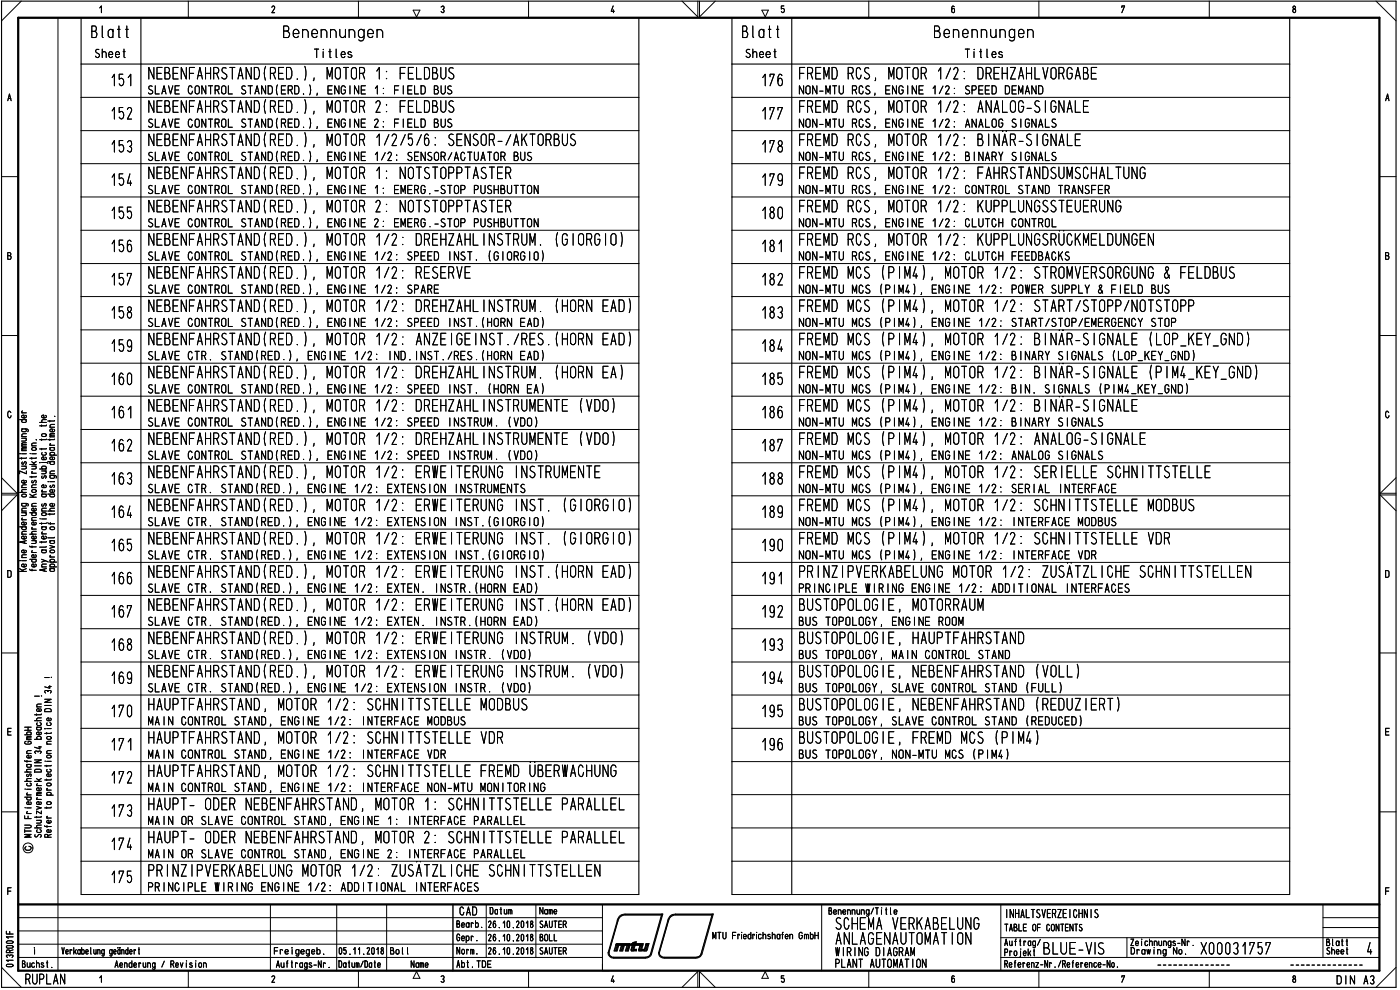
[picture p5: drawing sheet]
<svg xmlns="http://www.w3.org/2000/svg" width="420mm" height="297mm" viewBox="0 0 420 297" stroke-linecap="round" stroke-linejoin="round" font-family="sans-serif">
<defs><g id="words">
<g font-size="6.2">
<text x="205.5" y="5">\/</text>
<text x="203.6" y="296.1">/\</text>
</g>
<g font-size="5.2">
<text x="27.2" y="11.4">3latt</text>
<text x="84.8" y="11.4">3enennungen</text>
<text x="222.6" y="11.4">3latt</text>
<text x="280.2" y="11.4">3enennuncen</text>
<text x="28.4" y="17.4">Sheet</text>
<text x="94.1" y="17.4">Titles</text>
<text x="223.6" y="17.4">Sheet</text>
<text x="289.5" y="17.4">Ti tles</text>
<text x="44.1" y="23.9">\131\FA-STA\3H13.), IvOTP 1 : F1L33US</text>
<text x="239.7" y="23.9">RlIv3 US, IvOTP 1/2: FI-ZA-LVOUA31</text>
<text x="33.2" y="25.9">151</text>
<text x="44.2" y="28.4">SLAVE CONTROL STAND(ERD.), ENGINE 1: FIELD BUS</text>
<text x="228.4" y="25.9">176</text>
<text x="239.7" y="28.4">NON-MTU RCS, ENGINE 1/2: SPEED DEMAND</text>
<text x="33.1" y="35.9">152</text>
<text x="44.1" y="33.9">\E3E\FA-STA\3HE3.), IvOTP 2: FEL33US</text>
<text x="239.7" y="33.9">REIv3 US, IvOTP 1/2: A\ALOG-S G\ALE</text>
<text x="44.2" y="38.4">SLAVE CONTROL STAND(RED.), ENGINE 2: FIELD BUS</text>
<text x="239.7" y="38.4">NON-MTU RCS, ENGINE 1/2: ANALOG SIGNALS</text>
<text x="33.1" y="43.9">153</text>
<text x="44.1" y="43.9">\E3E\FA-STA\3HE3.), vOTU 1/2/5/6: SE\SU-/AKT0;3US</text>
<text x="228.4" y="45.8">178</text>
<text x="239.7" y="43.9">H5V3 US, vOTU 1/2: 3 \A -S 0\ALE</text>
<text x="44.1" y="53.8">\131\FA-STA\3H13.), IvOTP 1 : \OTST033TASTR</text>
<text x="44.2" y="48.3">SLAVE CONTROL STAND(RED.), ENGINE 1/2: SENSOR/ACTUATOR BUS</text>
<text x="228.4" y="53.8">179</text>
<text x="239.7" y="53.8">RlIv3 US, KIP 1/2: FA-STA\3S3SC-ALTU\0</text>
<text x="239.7" y="48.3">NON-MTU RCS, ENGINE 1/2: BINARY SIGNALS</text>
<text x="33.1" y="55.8">154</text>
<text x="44.2" y="58.3">SLAVE CONTROL STAND(RED.), ENGINE 1: EMERG.-STOP PUSHBUTTON</text>
<text x="239.7" y="58.3">NON-MTU RCS, ENGINE 1/2: CONTROL STAND TRANSFER</text>
<text x="44.1" y="63.8">\E3E\FA-STA\3HE3.), IvOTP 2: \OTST033TASTE</text>
<text x="228.4" y="65.8">180</text>
<text x="239.7" y="63.8">REIv3 US, IvOTP 1/2: KU33LU\OSSTEUEh\G</text>
<text x="44.2" y="68.2">SLAVE CONTROL STAND(RED.), ENGINE 2: EMERG.-STOP PUSHBUTTON</text>
<text x="239.7" y="68.2">NON-MTU RCS, ENGINE 1/2: CLUTCH CONTROL</text>
<text x="33.1" y="73.7">156</text>
<text x="44.1" y="73.7">\E3E\FA-STA\3HE3.), vOTU 1/2: FE-ZA-L \SThv. (0 UG 0)</text>
<text x="228.4" y="75.7">181</text>
<text x="239.6" y="73.7">REv3 US, vOTP 1/2: KUDDLU\OPUCKVELN\GE\</text>
<text x="33.1" y="83.7">157</text>
<text x="44.1" y="83.7">\131\FA-STA\3H13.), IvOTP 1/2: ' 1S1U1</text>
<text x="44.2" y="78.2">SLAVE CONTROL STAND(RED.), ENGINE 1/2: SPEED INST. (GIORGIO)</text>
<text x="239.7" y="83.7">RlIv3 I4S (3 Vl.), IvOTO</text>
<text x="239.7" y="78.2">NON-MTU RCS, ENGINE 1/2: CLUTCH FEEDBACKS</text>
<text x="298.1" y="83.7">1/2: STUld1SOUU\0 &amp; F1L33US</text>
<text x="44.2" y="88.1">SLAVE CONTROL STAND(RED.), ENGINE 1/2: SPARE</text>
<text x="228.4" y="85.7">182</text>
<text x="239.7" y="88.1">NON-MTU MCS (PIM4), ENGINE 1/2: POWER SUPPLY &amp; FIELD BUS</text>
<text x="33.1" y="95.7">158</text>
<text x="44.1" y="93.6">\131\FA-STA\3H13.), IvOTP 1/2: F5-ZA-L \SThlv . (-Ob 5A3)</text>
<text x="228.4" y="95.7">183</text>
<text x="239.7" y="93.6">R5Iv3 InS (3 Vl.), MOTOR 1/2: STA5T/ST033/\OTST033</text>
<text x="44.2" y="98.1">SLAVE CONTROL STAND(RED.), ENGINE 1/2: SPEED INST.(HORN EAD)</text>
<text x="239.7" y="98.1">NON-MTU MCS (PIM4), ENGINE 1/2: START/STOP/EMERGENCY STOP</text>
<text x="33.1" y="103.6">159</text>
<text x="44.2" y="103.6">\E3E\FA-STA\3(5E3.), IvOTU 1/2: A\ZE GE \ST.RES.(-U\ 5A3)</text>
<text x="228.4" y="105.6">184</text>
<text x="239.7" y="103.6">REIv3 14S (3 Vl.), IvOTU 1/2: 3 \A -S G\ALE (L03_KEY_O\3)</text>
<text x="33.1" y="113.5">160</text>
<text x="44.1" y="113.5">\131\FA-STA\Dn13.), IvOTP 1/2: 3S=-ZA-L \STUIv . (-05\ SA)</text>
<text x="44.2" y="108.1">SLAVE CTR. STAND(RED.), ENGINE 1/2: IND.INST./RES.(HORN EAD)</text>
<text x="239.7" y="113.5">RlIv3 I4S (3 Vl.), IvOTO</text>
<text x="239.7" y="108.1">NON-MTU MCS (PIM4), ENGINE 1/2: BINARY SIGNALS (LOP_KEYJND)</text>
<text x="298.1" y="113.5">1/2: 3 \A -S G\AL1 (3 Iv42(1Y_G\D)</text>
<text x="44.2" y="118.1">SLAVE CONTROL STAND(RED.), ENGINE 1/2: SPEED INST. (HORN EA)</text>
<text x="228.4" y="115.6">185</text>
<text x="239.7" y="118.1">NON-MTU MCS (PIM4), ENGINE 1/2: BIN. SIGNALS (PIM4_KEY_GND)</text>
<text x="33.2" y="125.6">161</text>
<text x="44.1" y="123.5">\131\FA-STA\3H13.), IvOTP 1/2: 355-ZA-L \ST5UN1\T1 (V30)</text>
<text x="228.4" y="125.6">186</text>
<text x="239.7" y="123.5">R5Iv3 InS (3 Vl.), IvOTU 1/2: 3 \A -S G\AL1</text>
<text x="44.2" y="128">SLAVE CONTROL STAND(RED.), ENGINE 1/2: SPEED INSTRUM. (VDO)</text>
<text x="239.7" y="128">NON-MTU MCS (PIM4), ENGINE 1/2: BINARY SIGNALS</text>
<text x="33.1" y="135.5">162</text>
<text x="44.2" y="133.5">\E3E\FA-STA\3(5E3.), KTU 1/2: 355-ZA-L \SThIvE\TE (V30)</text>
<text x="228.4" y="135.5">187</text>
<text x="239.7" y="133.5">REIv3 14S (3 Vl.), IvOTU 1/2: ANALOG-S 0\ALE</text>
<text x="44.2" y="138">SLAVE CONTROL STAND(RED.), ENGINE 1/2: SPEED INSTRUM. (VDO)</text>
<text x="239.6" y="143.5">F55D 14S (3 g), IvOTP 1/2: SE</text>
<text x="239.7" y="138">NON-MTU MCS (PIM4), ENGINE 1/2: ANALOG SIGNALS</text>
<text x="320" y="143.5">ELLE SC-\ TTSTSLLS</text>
<text x="33.1" y="145.5">163</text>
<text x="44.2" y="145.5">\131\FA-STA\D(513.)</text>
<text x="44.2" y="148">SLAVE CTR. STAND(RED.), ENGINE 1/2: EXTENSION INSTRUMENTS</text>
<text x="93.4" y="145.5">)</text>
<text x="98" y="145.5">N072</text>
<text x="112.5" y="145.5">1/2:</text>
<text x="124.3" y="145.5">141</text>
<text x="136.8" y="145.5">TlU\G</text>
<text x="156.1" y="145.5">\STUIvl\T1</text>
<text x="228.4" y="145.5">188</text>
<text x="239.7" y="148">NON-MTU MCS (PIM4), ENGINE 1/2: SERIAL INTERFACE</text>
<text x="33.1" y="155.4">164</text>
<text x="44.1" y="153.4">\131\FA-STA\3H13.), IvOTP 1/2: 141 TRU\G</text>
<text x="156.1" y="153.4">\ST. (0 OU 0)</text>
<text x="228.4" y="155.4">189</text>
<text x="239.7" y="153.4">R5Iv3 InS (3 Vl.), IvOTU 1/2: SC-\ TTSTSLLS Iv033US</text>
<text x="44.2" y="157.9">SLAVE CTR. STAND(RED.), ENGINE 1/2: EXTENSION INST.(GIORGIO)</text>
<text x="239.7" y="157.9">NON-MTU MCS (PIM4), ENGINE 1/2: INTERFACE MODBUS</text>
<text x="33.1" y="165.4">165</text>
<text x="44.2" y="163.4">\E3E\FA-STA\3(5E3.), KTU 1/2: EWE TEh\O</text>
<text x="44.2" y="167.9">SLAVE CTR. STAND(RED.), ENGINE 1/2: EXTENSION INST.(GIORGIO)</text>
<text x="156.1" y="163.4">\ST. (0 OU 0)</text>
<text x="228.4" y="163.4">190</text>
<text x="239.7" y="163.4">REIv3 InS (3 Vl.), IvOTU 1/2: SC-\ TTSTSLLS V3</text>
<text x="239.7" y="167.9">NON-MTU MCS (PIM4), ENGINE 1/2: INTERFACE VDR</text>
<text x="44.1" y="173.4">\E3E\FA-STA\3HE3.), vOTU 1/2: EHE TEU\O</text>
<text x="156.1" y="173.4">\ST.(-0b 5A3)</text>
<text x="246.8" y="173.4">\Z 3VEKA3ELU\O</text>
<text x="288.3" y="173.4">OTO; 1/2: ZUSATZL G-E SG-\ TTSTELLE\</text>
<text x="33.1" y="175.3">166</text>
<text x="44.2" y="177.9">SLAVE CTR. STAND(RED.), ENGINE 1/2: EXTEN. INSTR.(HORN EAD)</text>
<text x="228.4" y="175.3">191</text>
<text x="239.5" y="177.9">PRINCIPLE WIRING ENGINE 1/2: ADDITIONAL INTERFACES</text>
<text x="33.1" y="185.3">167</text>
<text x="44.1" y="183.3">\131\FA-STA\3H13.), IvOTP 1/2: 141 TRU\G</text>
<text x="156.1" y="183.3">\ST.(-05\ 5A3)</text>
<text x="228.4" y="183.3">192</text>
<text x="239.6" y="183.3">3UST030L0G 5, Iv0TUU3</text>
<text x="44.2" y="187.8">SLAVE CTR. STAND(RED.), ENGINE 1/2: EXTEN. INSTR.(HORN EAD)</text>
<text x="239.6" y="187.8">BUS TOPOLOGY, ENGINE ROOM</text>
<text x="33.1" y="195.3">168</text>
<text x="44.1" y="193.3">\E3E\FA-STA\3HE3.), IvOTP 1/2: EWE TEh\O</text>
<text x="44.2" y="197.8">SLAVE CTR. STAND(RED.), ENGINE 1/2: EXTENSION INSTR. (VDO)</text>
<text x="156.1" y="193.3">\SThlv . (V30)</text>
<text x="228.4" y="193.3">193</text>
<text x="239.6" y="197.8">BUS TOPOLOGY, MAIN CONTROL STAND</text>
<text x="239.6" y="193.3">3USTO3OLOG 5, -AU3TFA-STA\3</text>
<text x="44.2" y="203.3">\E3E\FA-STA\3(5E3.), vOTU 1/2: EWE TEh\O</text>
<text x="156" y="203.3">\STh . (V30)</text>
<text x="239.6" y="203.3">3UST030L0G 5, \E3E\FA-STA\3 (VOLL)</text>
<text x="33.1" y="205.2">169</text>
<text x="44.2" y="207.8">SLAVE CTR. STAND(RED.), ENGINE 1/2: EXTENSION INSTR. (VDO)</text>
<text x="228.4" y="205.2">194</text>
<text x="239.6" y="207.8">BUS TOPOLOGY, SLAVE CONTROL STAND (FULL)</text>
<text x="33.1" y="213.2">170</text>
<text x="44.3" y="213.2">-AU3TFA-STA\3, KIP 1/2: SO-\ TTSTSLLS v033US</text>
<text x="228.4" y="213.2">195</text>
<text x="239.6" y="213.2">3USTO3OLOG 5, \131\FA-STA\3 H13UZ 1U)</text>
<text x="44.4" y="217.7">MAIN CONTROL STAND, ENGINE 1/2: INTERFACE MODBUS</text>
<text x="239.6" y="217.7">BUS TOPOLOGY, SLAVE CONTROL STAND (REDUCED)</text>
<text x="33.2" y="225.2">171</text>
<text x="44.3" y="223.2">-AU3TFA-STA\3, KIP 1/2: SO-\ TTSTSLLS V35</text>
<text x="44.4" y="227.7">MAIN CONTROL STAND, ENGINE 1/2: INTERFACE VDR</text>
<text x="228.4" y="223.2">196</text>
<text x="239.6" y="227.7">BUS TOPOLOGY, NON-MTU MCS (PIM4)</text>
<text x="239.6" y="223.2">3USTO3OLOG 5, R5Iv3 vCS (3 Iv4)</text>
<text x="44.3" y="233.2">-AU3TFA-STA\3, IvOTP 1/2: SO-\ TTSTSLLS REIv3 U3EWAG-URG</text>
<text x="33.1" y="235.1">172</text>
<text x="44.4" y="237.7">MAIN CONTROL STAND, ENGINE 1/2: INTERFACE NON-MTU MONITORING</text>
<text x="33.1" y="243.2">173</text>
<text x="44.3" y="243.2">-AUDI- 0355 \E3E\FA-STA\3, KIP 1 : SC-\ TTSTSLLS 3AULLEL</text>
<text x="44.4" y="247.6">MAIN OR SLAVE CONTROL STAND, ENGINE 1: INTERFACE PARALLEL</text>
<text x="33.1" y="255.1">174</text>
<text x="44.3" y="253.1">-AUDI- 0355 \131\FA-STA\3, IvOTP 2: SC-\ TTSTSLLS 3A5ALL1L</text>
<text x="44.4" y="257.6">MAIN OR SLAVE CONTROL STAND, ENGINE 2: INTERFACE PARALLEL</text>
<text x="33.1" y="263.1">175</text>
<text x="51.5" y="263.1">\Z 3VEKA3ELU\G IvOTU 1/2: ZUSATZL C-E SC-\ TTSTELLE\</text>
<text x="44.2" y="267.5">PRINCIPLE WIRING ENGINE 1/2: ADDITIONAL INTERFACES</text>
<text x="250.5" y="279">SC-1Id VRKA31LU\G</text>
<text x="250.7" y="286.9">WIKING DIAGRAM</text>
<text x="250.7" y="283.5">A\LAG:\AUTOldT 0\</text>
<text x="301.2" y="286.4">Projekt 3LU1-V</text>
<text x="301.4" y="283.9">Auftrag//</text>
<text x="321.1" y="283.5">_</text>
<text x="360.3" y="286.4">Ä00031757</text>
<text x="401" y="295.4">DIN A3</text>
</g>
<text font-size="4.6" x="7.5" y="295.4">RUPLAN</text>
<g font-size="3.9">
<text x="137.8" y="274.7">CAD</text>
<text x="301.7" y="275.5">INHALTSVERZEICHNIS</text>
<text x="250.4" y="290.4">PLANT AUTOMATION</text>
</g>
<g font-size="3.2">
<text x="146.9" y="274.3">Datum</text>
<text x="161.9" y="274.4">Name</text>
<text x="248.6" y="274.5">Benennung/Title</text>
<text x="136.9" y="278.4">Bearb.</text>
<text x="146.3" y="278.4">26.10.2018</text>
<text x="161.8" y="278.4">SAUTER</text>
<text x="213.8" y="281.9">MTU Friedrichshafen GmbH</text>
<text x="301.3" y="279.5">TABLE OF CONTENTS</text>
<text x="10" y="286.4">1</text>
<text x="18.5" y="286.4">Verkabelung geändert</text>
<text x="82.1" y="286.4">Freigegeb.</text>
<text x="101.4" y="286.4">05.11.2018</text>
<text x="117" y="286.4">Bol l</text>
<text x="136.9" y="282.4">Gepr.</text>
<text x="137" y="286.4">Norm.</text>
<text x="146.3" y="282.4">26.10.2018</text>
<text x="146.3" y="286.4">26.10.2018</text>
<text x="161.8" y="286.4">SAUTER</text>
<text x="161.9" y="282.4">BOLL</text>
<text x="339.2" y="286.4">DrawingNo.</text>
<text x="339.2" y="283.9">Zeichnungs-Nr . ,,</text>
<text x="397.9" y="283.9">Blatt</text>
<text x="397.9" y="286.4">Sheet</text>
<text x="410" y="286.4">4</text>
<text x="6.5" y="290.4">Buchst.</text>
<text x="34.4" y="290.4">Aenderung / Revision</text>
<text x="82.8" y="290.4">Auftrags-Nr.</text>
<text x="101.5" y="290.4">Datum/Date</text>
<text x="123.2" y="290.4">Name</text>
<text x="137" y="290.4">Abt.TDE</text>
<text x="301.3" y="290.4">Referenz-Nr./Reference-No.</text>
</g>
<g font-size="3.1">
<text x="8" y="171.6" transform="rotate(-90 8 171.6)">Keine Aenderung ohne Zustimmung der</text>
<text x="11" y="171.4" transform="rotate(-90 11 171.4)">federfuehrenden Konstruktion.</text>
<text x="14.1" y="171.6" transform="rotate(-90 14.1 171.6)">Any alterotions are subiect to the</text>
<text x="16.5" y="171.6" transform="rotate(-90 16.5 171.6)">approval of the design department.</text>
<text x="9.5" y="251.4" transform="rotate(-90 9.5 251.4)">MTU Friedrichshafen GmbH</text>
<text x="12.5" y="251.4" transform="rotate(-90 12.5 251.4)">Schutzvermerk DIN 34 beachten</text>
<text x="15.5" y="251.4" transform="rotate(-90 15.5 251.4)">Refer to protection notice DIN 34 I</text>
</g>
</g></defs>
<path d="M.5 .3h418.5v295.9h-418.5zM24.3 5.3v13.9h167.4v-13.9M42.3 5.3v13.9M219.7 5.3v13.9h167.4v-13.9M237.6 5.3v13.9" fill="none" stroke="#000" stroke-width=".34"/>
<path d="M5.5 5.3h408.5v286h-408.5zM5.5 271.4h408.5" fill="none" stroke="#000" stroke-width=".68"/>
<g fill="none" stroke="#000" stroke-width=".3">
<path d="M6.4 .3l-5.9 6M17.4 5.3v286M29.9 2.4l.5-.6v2M56.5 .3v5M81.6 2.2l.1-.2a.45 .45 0 0 1 .6-.1 .45 .45 0 0 1 0 .7l-.7 1.2h.8M107.6 .3v5M124 3h2l-1 2.1zM132.4 2.1a.47 .47 0 0 1 .7-.2 .47 .47 0 0 1 0 .7l-.2 .2a.49 .49 0 0 1 .3 .8 .49 .49 0 0 1-.8-.1M158.6 .3v5M184 1.8l-.6 1.6h1M184.1 3v.8M214.7 .3l-4.8 4.8"/>
<path d="M228.6 3h2l-.9 2.1zM235.2 1.8h-.7v.9a.56 .56 0 0 1 .9 .3 .56 .56 0 0 1-.7 .6l-.2-.1M260.7 .3v5M286.4 2l-.4-.2-.2 .1-.2 1.4a.47 .47 0 0 0 .6 .5 .47 .47 0 0 0 .3-.8l-.3-.5-.5 .1-.1 .4M311.8 .3v5M336.7 2.3v-.5h.8l-.8 2M362.9 .3v5M388.2 1.9a.72 .72 0 0 0 .6 1.1 .52 .52 0 0 1-.2 .7 .52 .52 0 0 1-.7-.4 .52 .52 0 0 1 .5-.6 .42 .42 0 0 0 .4-.5 .42 .42 0 0 0-.6-.3zM413 .3l6 6M2.3 30.2l.5-2 .5 2M2.5 29.5h.8M415.8 30.2l.6-2 .5 2"/>
<path d="M416 29.5h.8M.5 53h5M414 53h5M2.3 76.7l1 .2v.4l-.2 .5h-.8v-2l.9 .1v.6l-.3 .2M415.8 76.7l1 .2 .1 .4-.3 .5h-.8v-2l.9 .1v.6l-.3 .2M.5 100.7h5M414 100.7h5M3.3 123.8a.48 .48 0 0 0-.6-.4 .48 .48 0 0 0-.4 .6v.7l.4 .6h.4l.2-.6M416.8 123.8a.48 .48 0 0 0-.6-.4 .48 .48 0 0 0-.4 .6v.7l.4 .6h.4l.3-.6M.5 148.5h4.6l-4.6 4.7M.5 143.3l4.6 4.7h-4.6M419 148.5h-4.8l4.8 4.7"/>
<path d="M419 143.3l-4.8 4.7h4.8M2.3 171.2h.6l.4 .4v1.2l-.4 .4h-.6zM415.8 171.2h.6l.5 .4v1.2l-.5 .4h-.6zM.5 195.9h5M414 195.9h5M2.3 219.5h1M3.3 218.5h-1v2.1h1M10.4 208.9h1.4M415.8 219.5h1M416.9 218.5h-1.1v2.1h1.1M.5 243.6h5M414 243.6h5"/>
<path d="M1.9 279.4v.8h2M2.3 267.4h1M2.9 279.5v.7M3.3 266.4h-1v2M5.5 275.3h175.3M5.5 279.3h175.3M81.2 271.4v19.9M101 271.4v19.9M116 271.4v19.9M145.9 271.4v15.9M160.8 271.4v15.9M180.8 271.4v19.9"/>
<path d="M246.6 271.4v19.9M300.4 271.4v19.8M397 271.4v15.9M397 278.3h17M397 275.3h17M415.8 267.4h1M416.9 266.4h-1.1v2M.5 290.2l5.9 6M1.9 282.6l.4-.3 1.3 .1a.34 .34 0 0 1 .3 .4 .34 .34 0 0 1-.4 .2h-1.3zM2 283.9l1.5-.2a.38 .38 0 0 1 .4 .4 .38 .38 0 0 1-.4 .4h-1.3l-.3-.4zM2.1 289.4l1.4-.1a.38 .38 0 0 1 .4 .4 .38 .38 0 0 1-.4 .4l-1.4-.1-.2-.3zM2.2 287.3l-.3-.4a.55 .55 0 0 1 .5-.4 .55 .55 0 0 1 .5 .4 .48 .48 0 0 1 .6-.4 .48 .48 0 0 1 .4 .5l-.3 .3"/>
<path d="M2.9 285.8v-.4a.52 .52 0 0 0-.5-.4 .52 .52 0 0 0-.5 .4v.4h2M3.9 288.1h-2l.6 .4M3.9 281.1h-2l.6 .4M3.9 285l-1 .3M5.5 287.3h175.3M5.5 283.3h175.3M29.9 293.4l.5-.6v1.9M56.5 291.3v4.9M81.6 293.1a.45 .45 0 0 1 .6-.3 .45 .45 0 0 1 .1 .7l-.7 1.2h.8M107.6 291.3v4.9M125 291.5l1 2h-2zM132.4 293a.5 .5 0 0 1 .8 0 .5 .5 0 0 1-.3 .8 .49 .49 0 0 1 .3 .8 .49 .49 0 0 1-.8-.1"/>
<path d="M158.6 291.3v4.9M184 292.8l-.6 1.6h1M184.1 294v.7M229.7 291.5l.9 2h-2zM235.2 292.8h-.7v.8a.61 .61 0 0 1 .9 .4 .61 .61 0 0 1-.7 .7l-.2-.3M260.7 291.3v4.9M286.4 293l-.3-.2-.3 .1-.2 1.4a.47 .47 0 0 0 .7 .4 .47 .47 0 0 0 .2-.7l-.1-.4-.4-.1-.3 .1-.1 .4M300.4 287.3h113.6M300.4 281.3h113.6M311.8 291.3v4.9M336.7 293.2v-.4h.8l-.8 1.9M338.2 281.3v6"/>
<path d="M362.9 291.3v4.9M388.2 292.9a.72 .72 0 0 0 .6 1v.1a.47 .47 0 0 1-.4 .7 .47 .47 0 0 1-.4-.7v-.1a.69 .69 0 0 0 .6-.4 .69 .69 0 0 0 0-.7zM419 290.2l-6 6"/>
<circle cx="8.4" cy="254.4" r="1.49"/>
</g>
<path d="M135.9 271.4v19.9" fill="none" stroke="#000" stroke-width=".42"/>
<path d="M10.4 208.9h1.4M12.5 208.9h.1" fill="none" stroke="#000" stroke-width=".3"/>
<g fill="none" stroke="#000" stroke-width=".3">
<path d="M24.3 39.2h167.4M24.3 29.2h167.4M219.7 39.2h167.4M219.7 29.2h167.4M228.9 33.3l.8-1v3.4M231.1 33v-.7h1.3l-1.3 3.4M233.5 33v-.7h1.3l-1.3 3.4M24.3 59.1h167.4M24.3 49.1h167.4M219.7 59.1h167.4M219.7 49.1h167.4M24.3 69.1h167.4"/>
<path d="M24.3 79.1h167.4M33.7 63.2l.6-1.1v3.5M36.9 62.1h-1.1v1.6l.4-.4a1.17 1.17 0 0 1 1 1 1.17 1.17 0 0 1-.6 1.2l-.5-.1-.3-.4M39.3 62.1h-1.1v1.6l.4-.4a1.21 1.21 0 0 1 1 1 1.21 1.21 0 0 1-.5 1.2l-.5-.1-.4-.4M151.8 61.8h.8a.86 .86 0 0 0 .7-.8 .86 .86 0 0 0-.7-.9h-.8v3.5M152.6 61.8l.7 1.8M219.7 69.1h167.4M219.7 79.1h167.4M24.3 99h167.4M24.3 89h167.4M219.7 99h167.4M219.7 89h167.4"/>
<path d="M293.5 81.8h.8a.92 .92 0 0 0 .7-.9 .92 .92 0 0 0-.7-.9h-.8v3.5M294.3 81.8l.7 1.7M24.3 109h167.4M24.3 118.9h167.4M219.7 109h167.4M219.7 118.9h167.4M293.5 111.7h.8a.92 .92 0 0 0 .7-.9 .92 .92 0 0 0-.7-.9h-.8v3.5M294.3 111.7l.7 1.7M24.3 138.9h167.4M24.3 128.9h167.4M46.2 139.8v3.5l-1.5-3.5v3.5M48.6 139.8h-1.5v3.5h1.5"/>
<path d="M53.5 139.8h-1.6v3.5h1.6M55.9 139.8v3.5l-1.5-3.5v3.5M58.4 139.8h-1.5v3.5M61.7 139.8v3.5M63.2 139.8v3.5M69.7 139.8v3.5M75.4 139.8v3.5l-1.5-3.5v3.5M76.3 139.8h.9l.4 .4a2.92 2.92 0 0 1 0 2.7l-.4 .4h-.9zM79.7 139.4a6.1 6.1 0 0 0-.1 4.3M85.1 139.8h-1.5v3.5h1.5M86 139.8h.9l.4 .4a2.92 2.92 0 0 1 0 2.7l-.4 .4h-.9zM91.5 139.4a6.8 6.8 0 0 1 0 4.3"/>
<path d="M103.8 139.8v3.5M126.5 139.8h-1.6v3.5h1.5M129.8 139.8l.5 3.5 .3-3.5 .3 3.5 .5-3.5M133.8 139.8h-1.5v3.5h1.5M135.5 139.8v3.5M137.9 139.8v3.5M141.1 139.8h-1.5v3.5h1.5M144.4 139.8v2.7l.8 .8 .6-.5 .1-.3v-2.7M148.4 139.8v3.5l-1.5-3.5v3.5M155 139.8v3.5M158.1 139.8v3.5l-1.5-3.5v3.5M162.3 139.8v3.5"/>
<path d="M166.3 139.8v2.7a.77 .77 0 0 0 .8 .8 .77 .77 0 0 0 .8-.8v-2.7M172.8 139.8h-1.6v3.5h1.6M175.1 139.8v3.5l-1.5-3.5v3.5M176.1 139.8h1.5M176.8 139.8v3.5M180 139.8h-1.5v3.5h1.5M219.7 138.9h167.4M219.7 128.9h167.4M24.3 148.8h167.4M24.3 158.7h167.4M49.5 141.4l1.1 .1a1.23 1.23 0 0 1 0 1.8h-1.1v-3.5h.9l.4 .3v1l-.4 .3M59.2 143.3l.8-3.5 .7 3.5"/>
<path d="M64.1 141.6h.9a.92 .92 0 0 0 .7-.9 .92 .92 0 0 0-.7-.9h-.9v3.5M67.9 140a.77 .77 0 0 0-1.2 .2 .77 .77 0 0 0 .3 1.1 1.02 1.02 0 0 1 1 .9 1.02 1.02 0 0 1-.8 1.1l-.6-.6M71.4 143.3l.8-3.5 .7 3.5M81.2 141.6h.8a.92 .92 0 0 0 .7-.9 .92 .92 0 0 0-.7-.9h-.8v3.5M98.2 143.3v-3.5l.7 2.8 .8-2.8v3.5M100.9 140.1a.72 .72 0 0 1 .8-.2 .72 .72 0 0 1 .5 .6v2.1a.76 .76 0 0 1-.8 .7 .76 .76 0 0 1-.8-.7v-2.1zM105.7 140.1a.71 .71 0 0 1 .8-.2 .71 .71 0 0 1 .5 .6v2.1a.76 .76 0 0 1-.8 .7 .76 .76 0 0 1-.7-.7v-2.1zM107.9 141.6h.9a.92 .92 0 0 0 .6-.9 .92 .92 0 0 0-.6-.9h-.9v3.5M113.1 140.9l.7-1.1v3.5M116.7 140l-1.3 3.1M117.6 140.5a.75 .75 0 0 1 1.2-.5 .75 .75 0 0 1 0 1.2l-1.2 2.1h1.4M127.4 141.6h.8a.92 .92 0 0 0 .7-.9 .92 .92 0 0 0-.7-.9h-.8v3.5"/>
<path d="M142 141.6h.9a.92 .92 0 0 0 .7-.9 .92 .92 0 0 0-.7-.9h-.9v3.5M150.7 140.5a.73 .73 0 0 0-.7-.7 .73 .73 0 0 0-.7 .8v1.9l.5 .8a1.07 1.07 0 0 0 1-1.4v-.3h-.6M160.4 140a.79 .79 0 0 0-1.1 .2 .79 .79 0 0 0 .2 1.1 1.14 1.14 0 0 1 .9 1.7l-.8 .3-.6-.6M163.9 141.6h.9a.96 .96 0 0 0 .6-.9 .96 .96 0 0 0-.6-.9h-.9v3.5M168.8 143.3v-3.5l.7 2.8 .8-2.8v3.5M219.7 148.8h167.4M219.7 158.7h167.4M315.4 141.6h.9a.92 .92 0 0 0 .7-.9 .92 .92 0 0 0-.7-.9h-.9v3.5M316.3 141.6l.6 1.7M24.3 168.7h167.4M24.3 178.6h167.4M219.7 168.7h167.4"/>
<path d="M219.7 178.6h167.4M240 171.4h.8a.94 .94 0 0 0 .7-.7 .94 .94 0 0 0-.4-.9h-1.1v3.4M242.4 171.4h.8a.94 .94 0 0 0 .7-.7 .94 .94 0 0 0-.4-.9h-1.1v3.4M243.3 171.4l.6 1.8M286.2 173.2v-3.4l.8 2.7 .7-2.7v3.4M349.5 161.5h.8a.86 .86 0 0 0 .7-.9 .86 .86 0 0 0-.7-.8h-.8v3.4M350.4 161.5l.6 1.7M24.3 188.6h167.4M24.3 198.6h167.4M219.7 188.6h167.4M219.7 198.6h167.4M12.5 208.9h.1"/>
<path d="M24.3 218.5h167.4M24.3 208.5h167.4M219.7 218.5h167.4M219.7 208.5h167.4M24.3 238.4h167.4M24.3 228.5h167.4M219.7 238.4h167.4M219.7 228.5h167.4M8.7 253.9a.6 .6 0 0 1 .7 .6 .6 .6 0 0 1-.6 .6h-.8l-.4-.3-.1-.5 .3-.3M24.3 258.4h167.4M24.3 248.4h167.4M219.7 258.4h167.4"/>
<path d="M219.7 248.4h167.4M24.3 268.4h167.4M44.7 261.1h.8a.86 .86 0 0 0 .7-.8 .86 .86 0 0 0-.7-.9h-.8v3.5M47.1 261.1h.9a.86 .86 0 0 0 .7-.8 .86 .86 0 0 0-.7-.9h-.9v3.5M48 261.1l.6 1.8M187.6 274.5l-1.2 .4-.6 .6-3 10.3M187.6 274.6h10.9M198.6 274.2l-3.4 12.1-.4 .6-1 .3h-10l-.8-.5-.2-1M198.8 274.4h-11.2l-1.3 .4-.8 1.1-2.8 9.9M198.8 274.2l-3.4 12.1-.5 .6-.8 .4h-10.3l-.9-.6-.2-1M202.7 274.5l-1.2 .4-.5 .6-3.1 10.3M202.7 274.6h11"/>
<path d="M213.7 274.2l-3.3 12.1-.5 .6-1 .3h-10l-.7-.5-.3-1M213.9 274.4h-11.2a2.28 2.28 0 0 0-2.2 2l-2.7 9.4M213.9 274.2l-3.5 12.1M219.7 268.4h167.4M180.8 289.3v2h2M182.5 285.8l3-10.4a2.01 2.01 0 0 1 2.1-1.2h11.3l-3.4 12.1a1.74 1.74 0 0 1-1.7 1.1M182.5 285.7a1.57 1.57 0 0 0 1.6 1.7M184.1 287.5h9.7M184.8 283.6h4.3M184.9 283.3l.1-.2h4l.2 .2M184.9 283.3l-.6 2h.9l.5-1.7M184.9 283.3h4.3"/>
<path d="M184.9 283.4h4.2M185 283.5h4.1M185 283.2h4.1M185 283.6l-.6 1.7M185.2 283.6l-.5 1.7M185.4 283.6l-.5 1.7M185.5 283.6l-.5 1.7M186.5 283.6l-.5 1.7h.9l.5-1.7M186.6 283.6l-.5 1.7M186.9 283.6l-.5 1.7M187.1 283.6l-.5 1.7M187.2 283.6l-.5 1.7"/>
<path d="M188.3 283.6l-.5 1.7M188.6 283.6l-.5 1.7M188.8 283.6l-.5 1.7M188.9 283.6l-.5 1.7M189.2 283.3l-.6 2h-.9l.5-1.7M189.4 283.3h3.5M189.4 283.5h3.5M189.4 283.4h3.5M189.5 283.2h3.5M189.9 283.6l-.5 1.6M189.9 283h.9M189.9 282.9h.9"/>
<path d="M190 282.8h.9M190 283.6l-.5 1.7M190.3 284.8h.8l-.1 .5h-1.6l.5-2.5 1.1-.3-.9 2.8M190.3 283.6l-.5 1.7M190.3 284.9h.7M190.3 285h.7M190.3 285.1h.7M190.3 285.2h.7M190.4 282.7h.5M190.5 283.6l-.6 1.7M192.1 283.6l-.4 1.7h2.2M192.2 283.6l-.5 1.6"/>
<path d="M192.3 283.6l-.5 1.7M192.5 285.2h.8M192.6 284.8h.8M192.6 284.9h.8M192.6 285h.7M192.6 285.1h.7M192.6 283.6l-.5 1.7M192.7 283.6l-.5 1.7M192.9 283.6l-.4 1.7M193 283.1h-3.5l-.1 .5h3.5M193.1 283.1l-.2 .5M193.8 283.6h.8"/>
<path d="M193.8 283.6l-.5 1.7M193.8 283.3h.8M193.8 283.5h.8M193.8 283.4h.8M193.8 283.1v.5M193.9 283.1h.9l-.2 .5M193.9 283.2h.9M194 283.6l-.5 1.7M194.3 283.6l-.5 1.7M194.4 283.6l-.5 1.7M194.6 283.6l-.3 1.4-.4 .3M197.7 285.8l3-10.4a2.01 2.01 0 0 1 2-1.2h11.4l-3.4 12.1a1.74 1.74 0 0 1-1.8 1.1"/>
<path d="M197.7 285.7l.2 1.2 .9 .5h.5M197.8 285.7l.3 1 .8 .6h10.4l.7-.4 .5-.6M199.3 287.5h9.6M331.1 283a.82 .82 0 0 0-1.2 .1 .82 .82 0 0 0 .2 1.2 1.1 1.1 0 0 1 1 .7 1.1 1.1 0 0 1-.2 1.2l-.8 .1-.5-.6M347.5 289.6h.9M349.1 289.6h.8M350.7 289.6h.8M352.3 289.6h.8M353.9 289.6h.8M355.5 289.6h.7M357.1 289.6h.7M358.6 289.6h.9"/>
<path d="M360.2 289.6h.8M361.8 289.6h.8M363.4 289.6h.8M365 289.6h.8M366.6 289.6h.7M368.2 289.6h.7M387.4 289.6h.8M389 289.6h.8M390.5 289.6h.9M392.1 289.6h.9M393.7 289.6h.8M395.4 289.6h.7"/>
<path d="M396.9 289.6h.8M398.5 289.6h.7M400.1 289.6h.8M401.7 289.6h.8M403.2 289.6h.9M404.8 289.6h.8M406.4 289.6h.8M408.1 289.6h.7M411.2 282.8l-.8 2.8h1.3"/>
</g>
<path d="M24.3 19.2v249.2M42.3 19.2v249.2M191.7 19.2v249.2M219.7 19.2v249.2M237.6 19.2v249.2M387.1 19.2v249.2" fill="none" stroke="#000" stroke-width=".34"/>
<use href="#words"/>
</svg>
